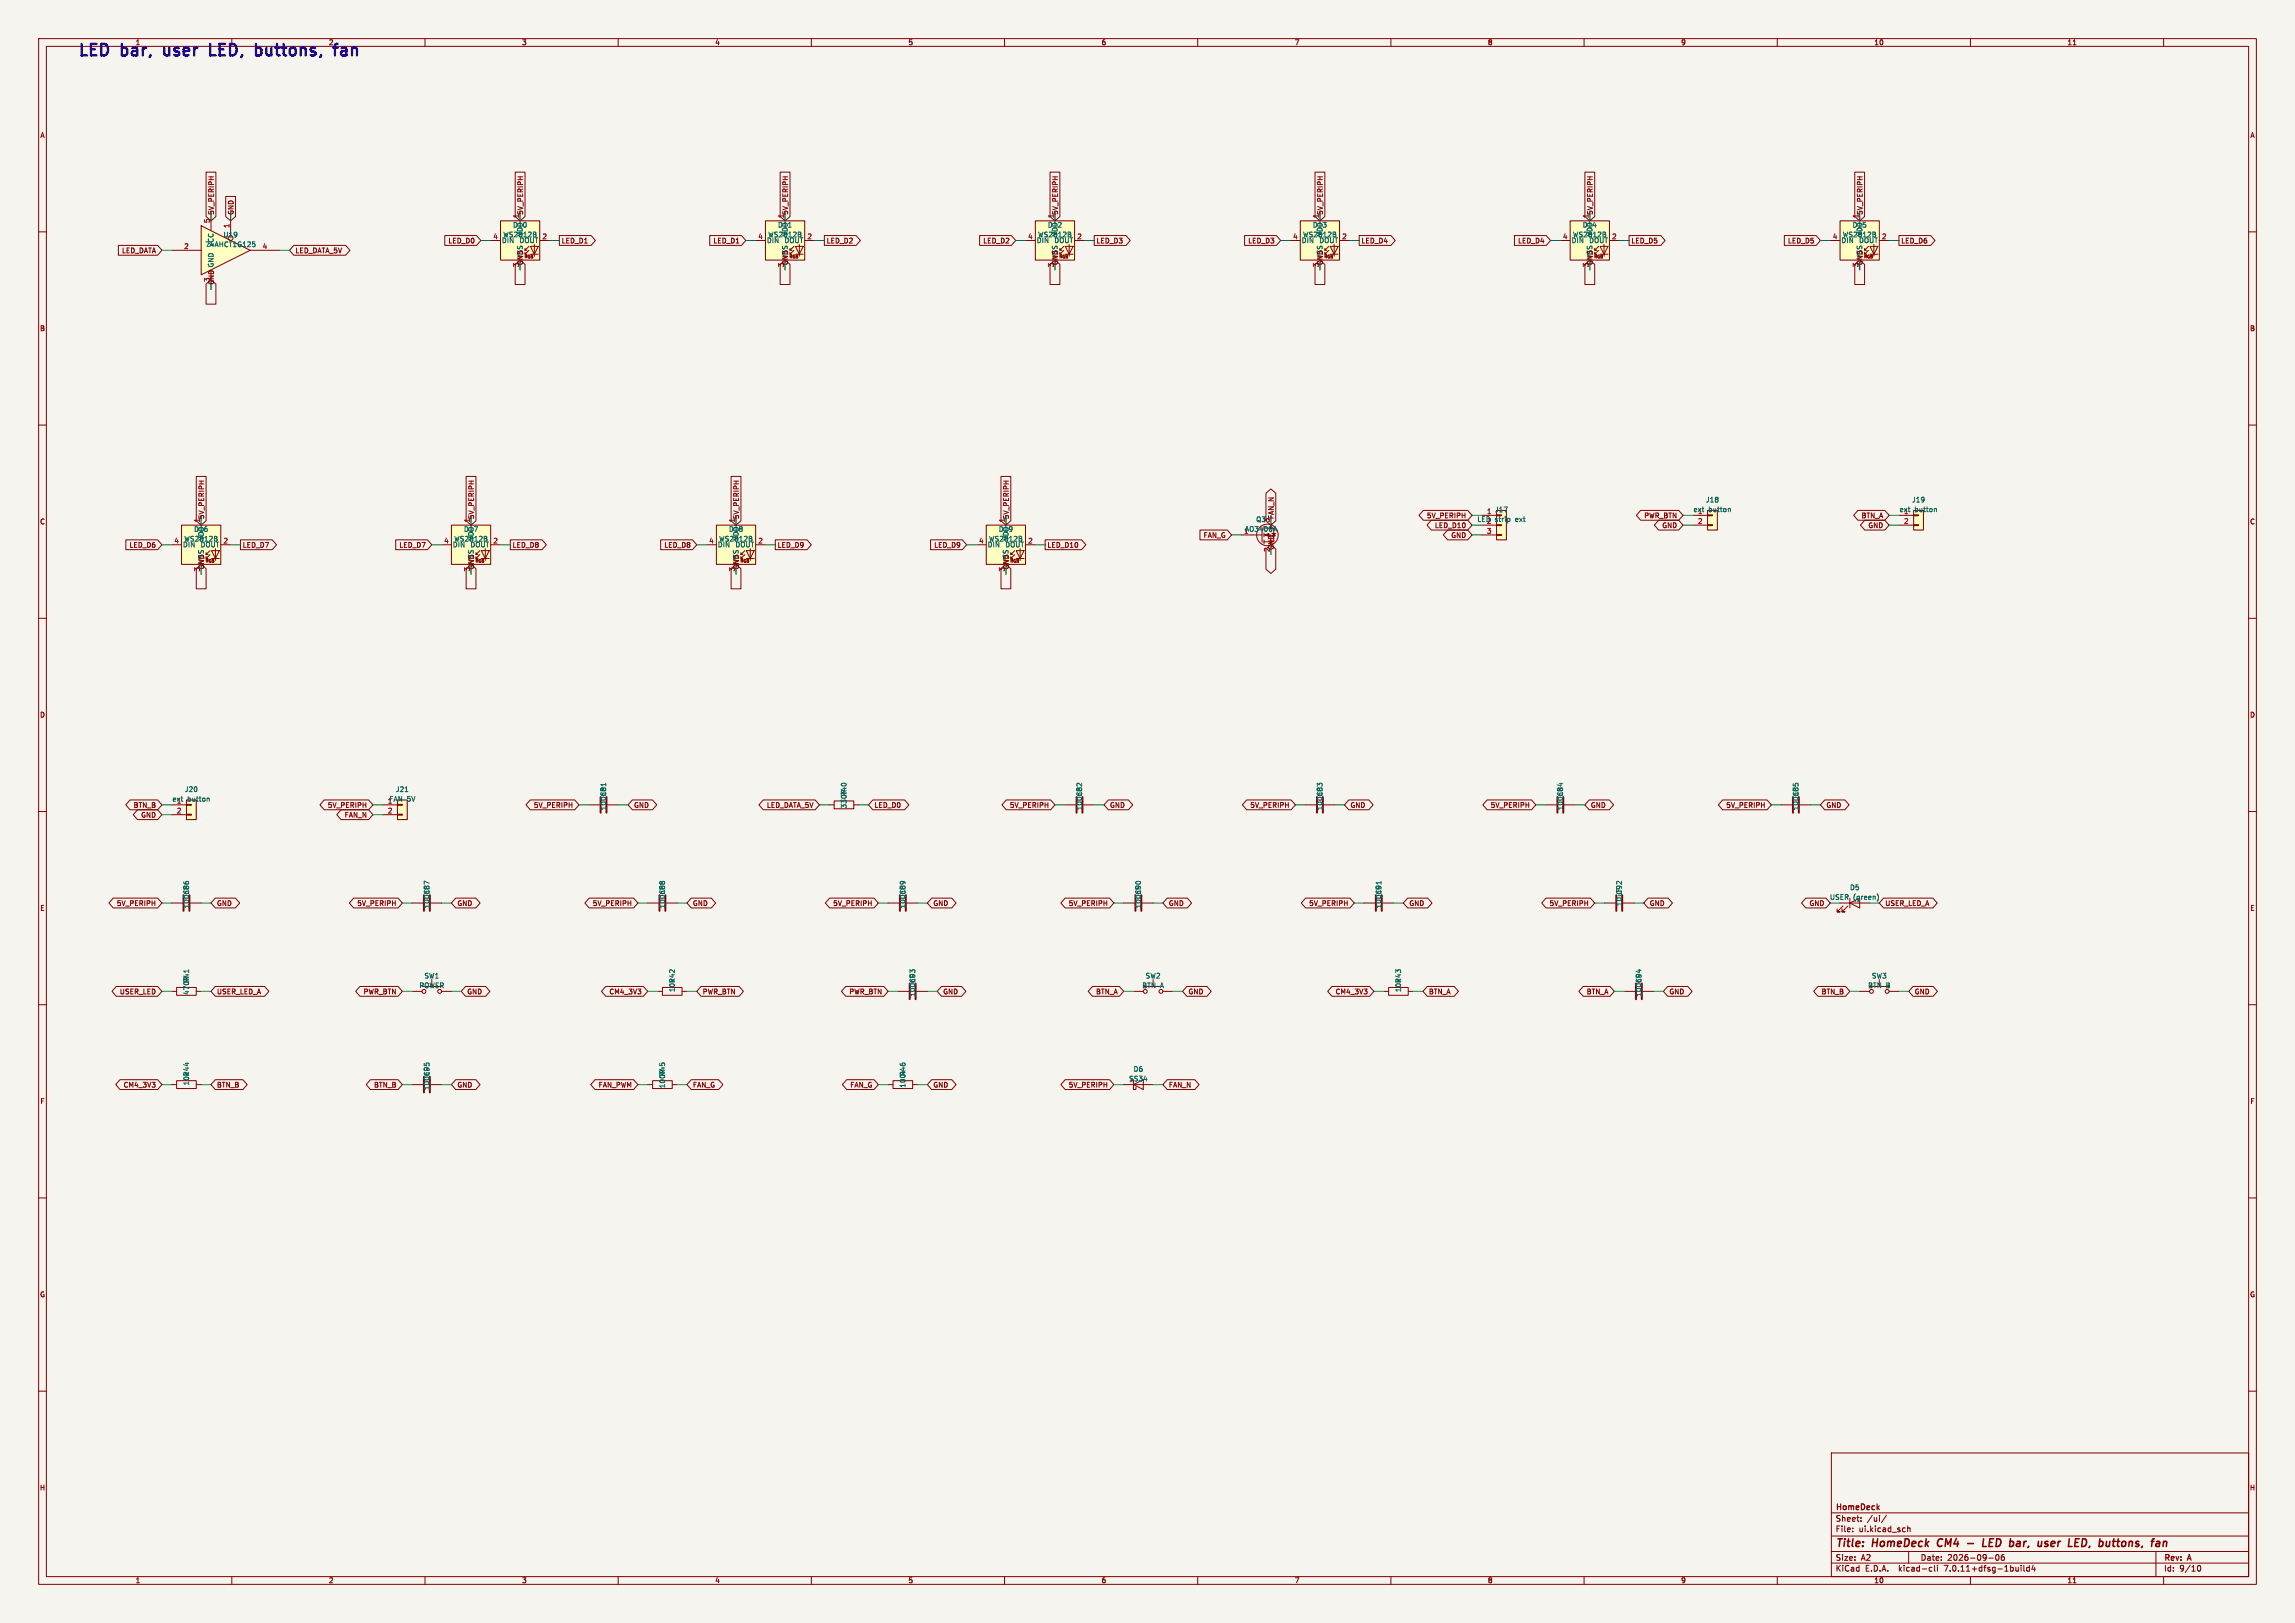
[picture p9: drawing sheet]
<svg xmlns="http://www.w3.org/2000/svg" width="594mm" height="420mm" viewBox="0 0 594 420" stroke-linecap="round" stroke-linejoin="round" font-family="sans-serif">
<defs><g id="words">
<g font-size="4.2" fill="#0000c2">
<text x="20" y="14.7">LED</text>
<text x="31.6" y="14.7">bar,</text>
<text x="43.8" y="14.7">user</text>
<text x="56.9" y="14.7">LED,</text>
<text x="69.9" y="14.7">buttons,</text>
<text x="91.6" y="14.7">fan</text>
</g>
<g font-size="2.8" fill="#840000">
<text x="475" y="400.9">Title:</text>
<text x="484.7" y="400.9">HomeDeck</text>
<text x="502.3" y="400.9">CM4</text>
<text x="515.6" y="400.9">LED</text>
<text x="523.4" y="400.9">bar,</text>
<text x="531.5" y="400.9">user</text>
<text x="540.2" y="400.9">LED,</text>
<text x="548.9" y="400.9">buttons,</text>
</g>
<g font-size="2.1" fill="#840000">
<text x="475" y="394">Sheet:</text>
<text x="475" y="391.2">HomeDeck</text>
<text x="483.2" y="394">/ui/</text>
<text x="475" y="396.7">File:</text>
<text x="481.1" y="396.7">ui.kicad_sch</text>
<text x="475" y="406.9">KiCad</text>
<text x="475" y="404.1">Size:</text>
<text x="481.7" y="404.1">A2</text>
<text x="482.7" y="406.9">E.D.A.</text>
<text x="491.6" y="406.9">kicad-cli</text>
<text x="497" y="404.1">Date:</text>
<text x="503.5" y="406.9">7.0.11+dfsg-1build4</text>
<text x="504" y="404.1">2026-09-06</text>
<text x="560" y="404.3">Rev:</text>
<text x="560" y="406.9">Id:</text>
<text x="564.1" y="406.9">9/10</text>
<text x="566.4" y="404.3">A</text>
</g>
<text font-size="1.8" fill="#0000c2" x="35" y="11.9">1</text>
<g font-size="1.8" fill="#840000">
<text x="85" y="11.9">2</text>
<text x="135" y="11.9">3</text>
<text x="185" y="11.9">4</text>
<text x="235" y="11.9">5</text>
<text x="285" y="11.9">6</text>
<text x="335" y="11.9">7</text>
<text x="385" y="11.9">8</text>
<text x="435" y="11.9">9</text>
<text x="485" y="11.9">10</text>
<text x="535" y="11.9">11</text>
<text x="10.3" y="35.9">A</text>
<text x="582.3" y="35.9">A</text>
<text x="55.6" y="55.7" transform="rotate(-90 55.6 55.7)">5V_PERIPH</text>
<text x="60.6" y="55.7" transform="rotate(-90 60.6 55.7)">GND</text>
<text x="135.6" y="55.7" transform="rotate(-90 135.6 55.7)">5V_PERIPH</text>
<text x="204.2" y="55.7" transform="rotate(-90 204.2 55.7)">5V_PERIPH</text>
<text x="274" y="55.7" transform="rotate(-90 274 55.7)">5V_PERIPH</text>
<text x="342.6" y="55.7" transform="rotate(-90 342.6 55.7)">5V_PERIPH</text>
<text x="412.4" y="55.7" transform="rotate(-90 412.4 55.7)">5V_PERIPH</text>
<text x="482.3" y="55.7" transform="rotate(-90 482.3 55.7)">5V_PERIPH</text>
<text x="31.4" y="65.7">LED_DATA</text>
<text x="76.4" y="65.7">LED_DATA_5V</text>
<text x="115.9" y="63.2">LED_D0</text>
<text x="145.3" y="63.2">LED_D1</text>
<text x="184.5" y="63.2">LED_D1</text>
<text x="213.8" y="63.2">LED_D2</text>
<text x="254.4" y="63.2">LED_D2</text>
<text x="283.7" y="63.2">LED_D3</text>
<text x="322.9" y="63.2">LED_D3</text>
<text x="352.3" y="63.2">LED_D4</text>
<text x="392.8" y="63.2">LED_D4</text>
<text x="422.1" y="63.2">LED_D5</text>
<text x="462.6" y="63.2">LED_D5</text>
<text x="492" y="63.2">LED_D6</text>
<text x="134.4" y="69.3" transform="rotate(-90 134.4 69.3)">3</text>
<text x="135.5" y="67.1" transform="rotate(-90 135.5 67.1)">VSS</text>
<text x="135.6" y="68.7" transform="rotate(-90 135.6 68.7)">GND</text>
<text x="202.9" y="69.3" transform="rotate(-90 202.9 69.3)">3</text>
<text x="204.1" y="67.1" transform="rotate(-90 204.1 67.1)">VSS</text>
<text x="204.2" y="68.7" transform="rotate(-90 204.2 68.7)">GND</text>
<text x="272.8" y="69.3" transform="rotate(-90 272.8 69.3)">3</text>
<text x="273.9" y="67.1" transform="rotate(-90 273.9 67.1)">VSS</text>
<text x="274" y="68.7" transform="rotate(-90 274 68.7)">GND</text>
<text x="341.4" y="69.3" transform="rotate(-90 341.4 69.3)">3</text>
<text x="342.5" y="67.1" transform="rotate(-90 342.5 67.1)">VSS</text>
<text x="342.6" y="68.7" transform="rotate(-90 342.6 68.7)">GND</text>
<text x="411.2" y="69.3" transform="rotate(-90 411.2 69.3)">3</text>
<text x="412.3" y="67.1" transform="rotate(-90 412.3 67.1)">VSS</text>
<text x="412.4" y="68.7" transform="rotate(-90 412.4 68.7)">GND</text>
<text x="481.1" y="69.3" transform="rotate(-90 481.1 69.3)">3</text>
<text x="482.2" y="67.1" transform="rotate(-90 482.2 67.1)">VSS</text>
<text x="482.3" y="68.7" transform="rotate(-90 482.3 68.7)">GND</text>
<text x="54.4" y="73.1" transform="rotate(-90 54.4 73.1)">3</text>
<text x="55.6" y="73.8" transform="rotate(-90 55.6 73.8)">GND GND</text>
<text x="10.3" y="85.9">B</text>
<text x="582.3" y="85.9">B</text>
<text x="10.3" y="135.9">C</text>
<text x="53" y="134.5" transform="rotate(-90 53 134.5)">5V_PERIPH</text>
<text x="122.9" y="134.5" transform="rotate(-90 122.9 134.5)">5V_PERIPH</text>
<text x="191.5" y="134.5" transform="rotate(-90 191.5 134.5)">5V_PERIPH</text>
<text x="261.3" y="134.5" transform="rotate(-90 261.3 134.5)">5V_PERIPH</text>
<text x="329.9" y="134.5" transform="rotate(-90 329.9 134.5)">FAN_N</text>
<text x="369.2" y="134.3">5V_PERIPH</text>
<text x="371.3" y="136.8">LED_D10</text>
<text x="425.4" y="134.3">PWR_BTN</text>
<text x="430.1" y="136.8">GND</text>
<text x="481.7" y="134.3">BTN_A</text>
<text x="483.4" y="136.8">GND</text>
<text x="582.3" y="135.9">C</text>
<text x="33.4" y="141.9">LED_D6</text>
<text x="62.7" y="141.9">LED_D7</text>
<text x="103.2" y="141.9">LED_D7</text>
<text x="132.6" y="141.9">LED_D8</text>
<text x="171.8" y="141.9">LED_D8</text>
<text x="201.1" y="141.9">LED_D9</text>
<text x="241.7" y="141.9">LED_D9</text>
<text x="271" y="141.9">LED_D10</text>
<text x="311.4" y="139.4">FAN_G</text>
<text x="328.7" y="142.9" transform="rotate(-90 328.7 142.9)">2</text>
<text x="329.9" y="142.4" transform="rotate(-90 329.9 142.4)">GND</text>
<text x="375.5" y="139.4">GND</text>
<text x="51.8" y="148" transform="rotate(-90 51.8 148)">3</text>
<text x="52.9" y="145.8" transform="rotate(-90 52.9 145.8)">VSS</text>
<text x="53" y="147.5" transform="rotate(-90 53 147.5)">GND</text>
<text x="121.7" y="148" transform="rotate(-90 121.7 148)">3</text>
<text x="122.8" y="145.8" transform="rotate(-90 122.8 145.8)">VSS</text>
<text x="122.9" y="147.5" transform="rotate(-90 122.9 147.5)">GND</text>
<text x="190.2" y="148" transform="rotate(-90 190.2 148)">3</text>
<text x="191.4" y="145.8" transform="rotate(-90 191.4 145.8)">VSS</text>
<text x="191.5" y="147.5" transform="rotate(-90 191.5 147.5)">GND</text>
<text x="260.1" y="148" transform="rotate(-90 260.1 148)">3</text>
<text x="261.2" y="145.8" transform="rotate(-90 261.2 145.8)">VSS</text>
<text x="261.3" y="147.5" transform="rotate(-90 261.3 147.5)">GND</text>
<text x="10.3" y="185.9">D</text>
<text x="582.3" y="185.9">D</text>
<text x="34.5" y="209.2">BTN_B</text>
<text x="84.7" y="209.2">5V_PERIPH</text>
<text x="138.1" y="209.2">5V_PERIPH</text>
<text x="164" y="209.2">GND</text>
<text x="198.4" y="209.2">LED_DATA_5V</text>
<text x="226.2" y="209.2">LED_D0</text>
<text x="261.3" y="209.2">5V_PERIPH</text>
<text x="287.2" y="209.2">GND</text>
<text x="323.5" y="209.2">5V_PERIPH</text>
<text x="349.4" y="209.2">GND</text>
<text x="385.7" y="209.2">5V_PERIPH</text>
<text x="411.6" y="209.2">GND</text>
<text x="446.7" y="209.2">5V_PERIPH</text>
<text x="472.6" y="209.2">GND</text>
<text x="36.4" y="211.8">GND</text>
<text x="89.1" y="211.8">FAN_N</text>
<text x="10.3" y="235.9">E</text>
<text x="30.1" y="234.6">5V_PERIPH</text>
<text x="56" y="234.6">GND</text>
<text x="92.3" y="234.6">5V_PERIPH</text>
<text x="118.3" y="234.6">GND</text>
<text x="153.3" y="234.6">5V_PERIPH</text>
<text x="179.2" y="234.6">GND</text>
<text x="215.5" y="234.6">5V_PERIPH</text>
<text x="241.5" y="234.6">GND</text>
<text x="276.5" y="234.6">5V_PERIPH</text>
<text x="302.4" y="234.6">GND</text>
<text x="338.7" y="234.6">5V_PERIPH</text>
<text x="364.7" y="234.6">GND</text>
<text x="401" y="234.6">5V_PERIPH</text>
<text x="426.9" y="234.6">GND</text>
<text x="468.2" y="234.6">GND</text>
<text x="487.8" y="234.6">USER_LED_A</text>
<text x="582.3" y="235.9">E</text>
<text x="30.9" y="257.5">USER_LED</text>
<text x="56" y="257.5">USER_LED_A</text>
<text x="94" y="257.5">PWR_BTN</text>
<text x="120.8" y="257.5">GND</text>
<text x="157.6" y="257.5">CM4_3V3</text>
<text x="181.8" y="257.5">PWR_BTN</text>
<text x="219.7" y="257.5">PWR_BTN</text>
<text x="244" y="257.5">GND</text>
<text x="283.6" y="257.5">BTN_A</text>
<text x="307.5" y="257.5">GND</text>
<text x="345.6" y="257.5">CM4_3V3</text>
<text x="369.7" y="257.5">BTN_A</text>
<text x="410.6" y="257.5">BTN_A</text>
<text x="432" y="257.5">GND</text>
<text x="471.4" y="257.5">BTN_B</text>
<text x="495.5" y="257.5">GND</text>
<text x="31.9" y="281.6">CM4_3V3</text>
<text x="56" y="281.6">BTN_B</text>
<text x="96.7" y="281.6">BTN_B</text>
<text x="118.3" y="281.6">GND</text>
<text x="154.8" y="281.6">FAN_PWM</text>
<text x="179.2" y="281.6">FAN_G</text>
<text x="220" y="281.6">FAN_G</text>
<text x="241.5" y="281.6">GND</text>
<text x="276.5" y="281.6">5V_PERIPH</text>
<text x="302.4" y="281.6">FAN_N</text>
<text x="10.3" y="285.9">F</text>
<text x="582.3" y="285.9">F</text>
<text x="10.3" y="335.9">G</text>
<text x="582.3" y="335.9">G</text>
<text x="10.2" y="385.9">H</text>
<text x="582.2" y="385.9">H</text>
<text x="35" y="409.9">1</text>
<text x="85" y="409.9">2</text>
<text x="135" y="409.9">3</text>
<text x="185" y="409.9">4</text>
<text x="235" y="409.9">5</text>
<text x="285" y="409.9">6</text>
<text x="335" y="409.9">7</text>
<text x="385" y="409.9">8</text>
<text x="435" y="409.9">9</text>
<text x="485" y="409.9">10</text>
<text x="535" y="409.9">11</text>
</g>
<g font-size="1.8" fill="#a90000">
<text x="54.4" y="57.9" transform="rotate(-90 54.4 57.9)">5</text>
<text x="59.4" y="59.1" transform="rotate(-90 59.4 59.1)">1</text>
<text x="134.4" y="56.6" transform="rotate(-90 134.4 56.6)">1</text>
<text x="202.9" y="56.6" transform="rotate(-90 202.9 56.6)">1</text>
<text x="272.8" y="56.6" transform="rotate(-90 272.8 56.6)">1</text>
<text x="341.4" y="56.6" transform="rotate(-90 341.4 56.6)">1</text>
<text x="411.2" y="56.6" transform="rotate(-90 411.2 56.6)">1</text>
<text x="481.1" y="56.6" transform="rotate(-90 481.1 56.6)">1</text>
<text x="47.6" y="64.5">2</text>
<text x="67.9" y="64.5">4</text>
<text x="127.6" y="62">4</text>
<text x="140.3" y="62">2</text>
<text x="196.1" y="62">4</text>
<text x="208.8" y="62">2</text>
<text x="266" y="62">4</text>
<text x="278.7" y="62">2</text>
<text x="334.6" y="62">4</text>
<text x="347.3" y="62">2</text>
<text x="404.4" y="62">4</text>
<text x="417.1" y="62">2</text>
<text x="474.3" y="62">4</text>
<text x="487" y="62">2</text>
<text x="51.8" y="135.3" transform="rotate(-90 51.8 135.3)">1</text>
<text x="121.7" y="135.3" transform="rotate(-90 121.7 135.3)">1</text>
<text x="190.2" y="135.3" transform="rotate(-90 190.2 135.3)">1</text>
<text x="260.1" y="135.3" transform="rotate(-90 260.1 135.3)">1</text>
<text x="439.3" y="135.6">2</text>
<text x="492.7" y="135.6">2</text>
<text x="45" y="140.7">4</text>
<text x="57.7" y="140.7">2</text>
<text x="114.9" y="140.7">4</text>
<text x="127.6" y="140.7">2</text>
<text x="183.4" y="140.7">4</text>
<text x="196.1" y="140.7">2</text>
<text x="253.3" y="140.7">4</text>
<text x="266" y="140.7">2</text>
<text x="384.7" y="138.2">3</text>
<text x="45.6" y="210.6">2</text>
<text x="100.3" y="210.6">2</text>
</g>
<g font-size="1.8" fill="#006464">
<text x="132.7" y="59.1">D10</text>
<text x="201.3" y="59.1">D11</text>
<text x="271.1" y="59.1">D12</text>
<text x="339.7" y="59.1">D13</text>
<text x="409.5" y="59.1">D14</text>
<text x="479.4" y="59.1">D15</text>
<text x="53" y="64.1">74AHCT1G125</text>
<text x="55.5" y="64" transform="rotate(-90 55.5 64)">VCC</text>
<text x="57.7" y="61.6">U19</text>
<text x="129.8" y="63.1">DIN</text>
<text x="130.1" y="61.6">WS2812B</text>
<text x="134.3" y="63.1">DOUT</text>
<text x="135.5" y="61.2" transform="rotate(-90 135.5 61.2)">VDD</text>
<text x="198.4" y="63.1">DIN</text>
<text x="198.7" y="61.6">WS2812B</text>
<text x="202.9" y="63.1">DOUT</text>
<text x="204.1" y="61.2" transform="rotate(-90 204.1 61.2)">VDD</text>
<text x="268.2" y="63.1">DIN</text>
<text x="268.6" y="61.6">WS2812B</text>
<text x="272.8" y="63.1">DOUT</text>
<text x="273.9" y="61.2" transform="rotate(-90 273.9 61.2)">VDD</text>
<text x="336.8" y="63.1">DIN</text>
<text x="337.1" y="61.6">WS2812B</text>
<text x="341.4" y="63.1">DOUT</text>
<text x="342.5" y="61.2" transform="rotate(-90 342.5 61.2)">VDD</text>
<text x="406.7" y="63.1">DIN</text>
<text x="407" y="61.6">WS2812B</text>
<text x="411.2" y="63.1">DOUT</text>
<text x="412.3" y="61.2" transform="rotate(-90 412.3 61.2)">VDD</text>
<text x="476.5" y="63.1">DIN</text>
<text x="476.8" y="61.6">WS2812B</text>
<text x="481.1" y="63.1">DOUT</text>
<text x="482.2" y="61.2" transform="rotate(-90 482.2 61.2)">VDD</text>
<text x="441.4" y="130.2">J18</text>
<text x="494.8" y="130.2">J19</text>
<text x="50.1" y="137.8">D16</text>
<text x="120" y="137.8">D17</text>
<text x="188.6" y="137.8">D18</text>
<text x="258.4" y="137.8">D19</text>
<text x="325" y="135.3">Q3</text>
<text x="328.7" y="135.3" transform="rotate(-90 328.7 135.3)">3</text>
<text x="382.3" y="135.3">LED</text>
<text x="384.7" y="133.1">1 J17</text>
<text x="384.7" y="135.6">2 strip</text>
<text x="392.3" y="135.3">ext</text>
<text x="438.2" y="132.7">ext</text>
<text x="439.3" y="133.1">1</text>
<text x="442.2" y="132.7">button</text>
<text x="491.5" y="132.7">ext</text>
<text x="492.7" y="133.1">1</text>
<text x="495.6" y="132.7">button</text>
<text x="47.2" y="141.8">DIN</text>
<text x="47.6" y="140.3">WS2812B</text>
<text x="51.8" y="141.8">DOUT</text>
<text x="52.9" y="140" transform="rotate(-90 52.9 140)">VDD</text>
<text x="117.1" y="141.8">DIN</text>
<text x="117.4" y="140.3">WS2812B</text>
<text x="121.6" y="141.8">DOUT</text>
<text x="122.8" y="140" transform="rotate(-90 122.8 140)">VDD</text>
<text x="185.7" y="141.8">DIN</text>
<text x="186" y="140.3">WS2812B</text>
<text x="190.2" y="141.8">DOUT</text>
<text x="191.4" y="140" transform="rotate(-90 191.4 140)">VDD</text>
<text x="255.5" y="141.8">DIN</text>
<text x="255.9" y="140.3">WS2812B</text>
<text x="260.1" y="141.8">DOUT</text>
<text x="261.2" y="140" transform="rotate(-90 261.2 140)">VDD</text>
<text x="321.9" y="138.2">1AO3400A</text>
<text x="44.5" y="207.6">ext</text>
<text x="45.6" y="208">1</text>
<text x="47.7" y="205.1">J20</text>
<text x="48.5" y="207.6">button</text>
<text x="100.3" y="208">1FAN 5V</text>
<text x="102.3" y="205.1">J21</text>
<text x="157.1" y="209.8" transform="rotate(-90 157.1 209.8)">100nF</text>
<text x="157.1" y="206.2" transform="rotate(-90 157.1 206.2)">C81</text>
<text x="219.3" y="209.3" transform="rotate(-90 219.3 209.3)">330R</text>
<text x="219.3" y="206.2" transform="rotate(-90 219.3 206.2)">R40</text>
<text x="280.3" y="209.8" transform="rotate(-90 280.3 209.8)">100nF</text>
<text x="280.3" y="206.2" transform="rotate(-90 280.3 206.2)">C82</text>
<text x="342.5" y="209.8" transform="rotate(-90 342.5 209.8)">100nF</text>
<text x="342.5" y="206.2" transform="rotate(-90 342.5 206.2)">C83</text>
<text x="404.7" y="209.8" transform="rotate(-90 404.7 209.8)">100nF</text>
<text x="404.7" y="206.2" transform="rotate(-90 404.7 206.2)">C84</text>
<text x="465.7" y="209.8" transform="rotate(-90 465.7 209.8)">100nF</text>
<text x="465.7" y="206.2" transform="rotate(-90 465.7 206.2)">C85</text>
<text x="49.1" y="231.6" transform="rotate(-90 49.1 231.6)">C86</text>
<text x="111.4" y="231.6" transform="rotate(-90 111.4 231.6)">C87</text>
<text x="172.3" y="231.6" transform="rotate(-90 172.3 231.6)">C88</text>
<text x="234.5" y="231.6" transform="rotate(-90 234.5 231.6)">C89</text>
<text x="295.5" y="231.6" transform="rotate(-90 295.5 231.6)">C90</text>
<text x="357.7" y="231.6" transform="rotate(-90 357.7 231.6)">C91</text>
<text x="420" y="231.6" transform="rotate(-90 420 231.6)">C92</text>
<text x="478.7" y="230.5">D5</text>
<text x="479.6" y="233">(green)</text>
<text x="49.1" y="235.2" transform="rotate(-90 49.1 235.2)">100nF</text>
<text x="111.4" y="235.2" transform="rotate(-90 111.4 235.2)">100nF</text>
<text x="172.3" y="235.2" transform="rotate(-90 172.3 235.2)">100nF</text>
<text x="234.5" y="235.2" transform="rotate(-90 234.5 235.2)">100nF</text>
<text x="295.5" y="235.2" transform="rotate(-90 295.5 235.2)">100nF</text>
<text x="357.7" y="235.2" transform="rotate(-90 357.7 235.2)">100nF</text>
<text x="420" y="234.6" transform="rotate(-90 420 234.6)">10uF</text>
<text x="49.1" y="257.6" transform="rotate(-90 49.1 257.6)">470R</text>
<text x="49.1" y="254.5" transform="rotate(-90 49.1 254.5)">R41</text>
<text x="108.4" y="255.9">POWER</text>
<text x="109.7" y="253.4">SW1</text>
<text x="174.9" y="256.9" transform="rotate(-90 174.9 256.9)">10kR42</text>
<text x="237.1" y="254.5" transform="rotate(-90 237.1 254.5)">C93</text>
<text x="295.5" y="255.9">BTN A</text>
<text x="296.4" y="253.4">SW2</text>
<text x="362.8" y="256.9" transform="rotate(-90 362.8 256.9)">10kR43</text>
<text x="425" y="254.5" transform="rotate(-90 425 254.5)">C94</text>
<text x="483.4" y="255.9">BTN B</text>
<text x="484.4" y="253.4">SW3</text>
<text x="237.1" y="258.1" transform="rotate(-90 237.1 258.1)">100nF</text>
<text x="425" y="258.1" transform="rotate(-90 425 258.1)">100nF</text>
<text x="49.1" y="281" transform="rotate(-90 49.1 281)">10kR44</text>
<text x="111.4" y="278.6" transform="rotate(-90 111.4 278.6)">C95</text>
<text x="172.3" y="281.7" transform="rotate(-90 172.3 281.7)">100R</text>
<text x="172.3" y="278.6" transform="rotate(-90 172.3 278.6)">R45</text>
<text x="234.5" y="281.6" transform="rotate(-90 234.5 281.6)">100k</text>
<text x="234.5" y="278.6" transform="rotate(-90 234.5 278.6)">R46</text>
<text x="292.1" y="280">SS34</text>
<text x="293.3" y="277.5">D6</text>
<text x="111.4" y="282.2" transform="rotate(-90 111.4 282.2)">100nF</text>
</g>
<text font-size="1.8" fill="#009600" x="473.5" y="233">USER</text>
<g font-size="1.1" fill="#840000">
<text x="135.7" y="66.9">RGB</text>
<text x="204.3" y="66.9">RGB</text>
<text x="274.1" y="66.9">RGB</text>
<text x="342.7" y="66.9">RGB</text>
<text x="412.6" y="66.9">RGB</text>
<text x="482.4" y="66.9">RGB</text>
<text x="53.1" y="145.7">RGB</text>
<text x="123" y="145.7">RGB</text>
<text x="191.6" y="145.7">RGB</text>
<text x="261.4" y="145.7">RGB</text>
</g>
</g></defs>
<path d="M0 0h594v420h-594z" fill="#f5f4ef" stroke="#f5f4ef" stroke-width=".26"/>
<g fill="none" stroke="#840000" stroke-width=".26">
<path d="M10 10h574v400h-574zM12 12h570v396h-570zM60 10v2M110 10v2M160 10v2M210 10v2M260 10v2M310 10v2M360 10v2M410 10v2M460 10v2M510 10v2"/>
<path d="M536.6 11.6h.7M560 10v2M10 60h2M198.1 57.2h10.2v10.1h-10.2zM203.2 54.6v2.6M268 57.2h10.1v10.1h-10.1zM273 54.6v2.6M336.5 57.2h10.2v10.1h-10.2zM341.6 54.6v2.6M406.4 57.2h10.2v10.1h-10.2zM411.5 54.6v2.6M476.2 57.2h10.2v10.1h-10.2z"/>
<path d="M481.3 54.6v2.6M582 60h2M195.6 62.2h2.5M203.2 67.3v2.6M204.5 65.8h.5M204.5 64.8h.5M205.5 64.8l-1 1v-.5M205.5 63.8l-1 1v-.5M205.9 63.8h2l-1 2zM205.9 65.8h2M206.9 63.2v3.1M208.3 62.2h2.5"/>
<path d="M265.4 62.2h2.6M273 67.3v2.6M274.3 65.8h.5M274.3 64.8h.5M275.3 64.8l-1 1v-.5M275.3 63.8l-1 1v-.5M275.7 63.8h2l-1 2zM275.7 65.8h2M276.7 63.2v3.1M278.1 62.2h2.6M334 62.2h2.5M341.6 67.3v2.6"/>
<path d="M342.9 65.8h.5M342.9 64.8h.5M343.9 64.8l-1 1v-.5M343.9 63.8l-1 1v-.5M344.3 63.8h2l-1 2zM344.3 65.8h2M345.3 63.2v3.1M346.7 62.2h2.5M403.9 62.2h2.5M411.5 67.3v2.6M412.7 65.8h.6M412.7 64.8h.6"/>
<path d="M413.8 64.8l-1.1 1v-.5M413.8 63.8l-1.1 1v-.5M414.1 63.8h2.1l-1 2zM414.1 65.8h2.1M415.2 63.2v3.1M416.6 62.2h2.5M473.7 62.2h2.5M481.3 67.3v2.6M482.6 65.8h.5M482.6 64.8h.5M483.6 64.8l-1 1v-.5M483.6 63.8l-1 1v-.5"/>
<path d="M484 63.8h2l-1 2zM484 65.8h2M485 63.2v3.1M486.4 62.2h2.5M10 110h2M582 110h2M47 135.9h10.1v10.2h-10.1zM52.1 133.4v2.5M116.8 135.9h10.2v10.2h-10.2zM121.9 133.4v2.5M185.4 135.9h10.2v10.2h-10.2zM190.5 133.4v2.5"/>
<path d="M255.3 135.9h10.1v10.2h-10.1zM260.3 133.4v2.5M321.3 138.4h2.5M326.6 136.5v3.8M327.2 138.4h1.7v5.1M327.2 136.7h2.5v3.5h-2.5M327.2 137.9v1M327.2 139.7v1M328.9 133.4v2.5M383.5 138.4h3.8M383.5 133.4h3.8M383.5 135.9h3.8"/>
<path d="M387.3 138.3h1.3v.3h-1.3zM387.3 132.1h2.6v7.6h-2.6zM438.1 133.4h3.9M438.1 135.9h3.9M442 135.8h1.2v.2h-1.2zM442 133.2h1.2v.3h-1.2zM442 132.1h2.5v5.1h-2.5zM491.5 133.4h3.8M491.5 135.9h3.8M495.3 135.8h1.3v.2h-1.3zM495.3 133.2h1.3v.3h-1.3zM495.3 132.1h2.5v5.1h-2.5z"/>
<path d="M10 160h2M44.4 141h2.6M52.1 146.1v2.5M53.3 144.5h.5M53.3 143.5h.5M54.4 143.5l-1.1 1v-.5M54.4 142.5l-1.1 1v-.5M54.7 142.5h2.1l-1 2zM54.7 144.5h2.1M55.8 142v3M57.1 141h2.6M114.3 141h2.5"/>
<path d="M121.9 146.1v2.5M123.2 144.5h.5M123.2 143.5h.5M124.2 143.5l-1 1v-.5M124.2 142.5l-1 1v-.5M124.6 142.5h2l-1 2zM124.6 144.5h2M125.6 142v3M127 141h2.5M182.9 141h2.5M190.5 146.1v2.5M191.8 144.5h.5"/>
<path d="M191.8 143.5h.5M192.8 143.5l-1 1v-.5M192.8 142.5l-1 1v-.5M193.2 142.5h2l-1 2zM193.2 144.5h2M194.2 142v3M195.6 141h2.5M252.7 141h2.6M260.3 146.1v2.5M261.6 144.5h.5M261.6 143.5h.5M262.6 143.5l-1 1v-.5"/>
<path d="M262.6 142.5l-1 1v-.5M263 142.5h2l-1 2zM263 144.5h2M264 142v3M265.4 141h2.6M582 160h2M10 210h2M99.1 208.3h3.8M99.1 210.8h3.8M102.9 210.7h1.2v.2h-1.2zM102.9 207h2.5v5.1h-2.5zM152.4 208.3h2.8"/>
<path d="M157.2 208.3h2.8M214.6 208.3h1.3M215.9 207.3h5.1v2h-5.1zM221 208.3h1.2M275.6 208.3h2.8M280.4 208.3h2.8M337.8 208.3h2.8M342.6 208.3h2.8M400 208.3h2.8M404.9 208.3h2.8M461 208.3h2.8M465.8 208.3h2.8"/>
<path d="M582 210h2M44.4 233.7h2.8M49.3 233.7h2.8M106.7 233.7h2.8M111.5 233.7h2.8M167.6 233.7h2.8M172.5 233.7h2.8M229.9 233.7h2.8M234.7 233.7h2.8M290.8 233.7h2.8M295.7 233.7h2.7M353.1 233.7h2.8"/>
<path d="M357.9 233.7h2.8M415.3 233.7h2.8M420.1 233.7h2.8M10 260h2M44.4 256.5h1.3M45.7 255.5h5.1v2.1h-5.1zM50.8 256.5h1.3M106.7 256.5h2.5M109.2 255.3h5.1M111.8 253.5v1.8M114.3 256.5h2.5M170.2 256.5h1.2"/>
<path d="M171.4 255.5h5.1v2.1h-5.1zM176.5 256.5h1.3M232.4 256.5h2.8M237.2 256.5h2.8M293.4 256.5h2.5M295.9 255.3h5.1M298.4 253.5v1.8M301 256.5h2.5M358.1 256.5h1.3M359.4 255.5h5.1v2.1h-5.1zM364.5 256.5h1.3M420.4 256.5h2.8"/>
<path d="M425.2 256.5h2.8M481.3 256.5h2.6M483.9 255.3h5M486.4 253.5v1.8M488.9 256.5h2.6M582 260h2M45.7 279.7h5.1v2h-5.1zM168.9 279.7h5.1v2h-5.1zM231.1 279.7h5.1v2h-5.1zM44.4 280.7h1.3M50.8 280.7h1.3M106.7 280.7h2.8"/>
<path d="M111.5 280.7h2.8M167.6 280.7h1.3M174 280.7h1.3M229.9 280.7h1.2M236.2 280.7h1.3M290.8 280.7h2.6M292.7 280v-.6h.7v2.5h.6v-.6M293.4 280.7l2.5-1.3v2.5zM295.9 280.7h2.5M10 310h2M582 310h2M10 360h2"/>
<path d="M474 376h108v32h-108zM582 360h2M474 397.5h108M474 391.5h108M479.5 396.2v.2M479.5 395.4v.2M481.7 393.5v.2M481.7 392.7v.2M488.2 392.1l-1.2 1.9M493.7 394.9v1.5M493.7 395.5l.6-.1 .1 1M60 408v2"/>
<path d="M110 408v2M160 408v2M210 408v2M260 408v2M310 408v2M360 408v2M410 408v2M460 408v2M474 404.5h108M474 401.5h108M494 401.5v3M499.6 405.6h.4"/>
<path d="M500 406.5l-.4 .1M500.7 405.1v1.3l.2 .2M501.5 405.1v.1M501.5 405.6v1M510 408v2M514.7 403.2h1.2M516.7 402.3h.2a.8 .8 0 0 1 .5 .7 .8 .8 0 0 1-.5 .8 1 1 0 0 1-.2-1.5zM518.7 402.3h-.5l-.2 .3v.9l.2 .3 .5-.2v-.7l-.5-.1-.2 .3M523.1 405.1v.1M523.1 405.6v1M523.8 405.1v1.3l.2 .2M525.2 405.6h-.4l-.3 .3 .2 .6h.5"/>
<path d="M525.2 405.1v1.5M526.2 405l-.3 1.1h.9M526.6 405.6v1M536.6 409.6h.7M558 401.5v6.5M560 408v2M568.7 405.6l.4-.5a.8 .8 0 0 1 .5 .7 .8 .8 0 0 1-.5 .8l-.4-.6"/>
<circle cx="328" cy="138.4" r="2.79"/>
<circle cx="109.7" cy="256.5" r=".51"/>
<circle cx="113.8" cy="256.5" r=".51"/>
<circle cx="296.4" cy="256.5" r=".51"/>
<circle cx="300.5" cy="256.5" r=".51"/>
<circle cx="484.4" cy="256.5" r=".51"/>
<circle cx="488.4" cy="256.5" r=".51"/>
</g>
<g fill="none" stroke="#840000" stroke-width=".4">
<path d="M501.8 398.5l-.3 .8 .2 .8M509.3 399.4h1.5M513.4 398.2l-.2 2h.9M515 398.2l-.2 2h.9M522.2 399.4h.5M522.3 398.9h.4M529.4 399.4l.4 .1 .3 .3-.2 .3-.5 .1M530.1 399a.51 .51 0 0 0-.8 .1M530.9 399.1v1M535.6 398.2l-.2 2M538.2 398.2h-1l-.2 2M539.5 398.2h-.5l-.2 2 .8-.1"/>
<path d="M546.8 398.9h.7M547.9 398.9h.8M548.3 398.2l-.2 1.9M560.7 399v1.2M522.1 400.2h.5"/>
</g>
<g fill="none" stroke="#840000" stroke-width=".51">
<path d="M155.4 206.2v4.1M157 206.2v4.1M278.6 206.2v4.1M280.2 206.2v4.1M340.9 206.2v4.1M342.4 206.2v4.1M403.1 206.2v4.1M404.6 206.2v4.1M464.1 206.2v4.1M465.6 206.2v4.1M47.5 231.6v4.1M49 231.6v4.1"/>
<path d="M109.7 231.6v4.1M111.3 231.6v4.1M170.7 231.6v4.1M172.2 231.6v4.1M232.9 231.6v4.1M234.4 231.6v4.1M293.9 231.6v4.1M295.4 231.6v4.1M356.1 231.6v4.1M357.6 231.6v4.1M418.3 231.6v4.1M419.9 231.6v4.1"/>
<path d="M235.5 254.5v4.1M237 254.5v4.1M423.4 254.5v4.1M424.9 254.5v4.1M109.7 278.6v4.1M111.3 278.6v4.1"/>
</g>
<g fill="none" stroke="#006464" stroke-width=".26">
<path d="M204.1 58.8h.7M207.2 60.7l.1 .5M207.2 60.2v.3M277.1 60.7v.5M277.1 60.2v.3M345.7 60.7v.5M345.7 60.2v.3M415.5 60.7l.1 .5M415.5 60.2v.3M485.4 60.7v.5M485.4 60.2v.3M56.1 139.4l.1 .5"/>
<path d="M56.1 138.9v.4M125.9 139.4l.1 .5M125.9 138.9v.4M194.5 139.4l.1 .5M194.5 138.9v.4M264.4 139.4v.5M264.4 138.9v.4M330 136.2l.4 1.3M390.8 134.2v.6M447.5 131.6l.4 .2v.6M500.8 131.6l.4 .2v.6M104.9 204.9h.7"/>
<path d="M156.8 202.7v.7M357.4 228.1v.7M48.8 250.9v.8"/>
</g>
<g fill="#ffffc2" stroke="#ffffc2" stroke-width=".26">
<path d="M116.8 135.9h10.2v10.2h-10.2z"/>
<path d="M185.4 135.9h10.2v10.2h-10.2z"/>
<path d="M102.9 207h2.5v5.1h-2.5z"/>
<path d="M336.5 57.2h10.2v10.1h-10.2z"/>
<path d="M495.3 132.1h2.5v5.1h-2.5z"/>
<path d="M442 132.1h2.5v5.1h-2.5z"/>
<path d="M476.2 57.2h10.2v10.1h-10.2z"/>
<path d="M387.3 132.1h2.6v7.6h-2.6z"/>
<path d="M406.4 57.2h10.2v10.1h-10.2z"/>
<path d="M268 57.2h10.1v10.1h-10.1z"/>
<path d="M255.3 135.9h10.1v10.2h-10.1z"/>
<path d="M198.1 57.2h10.2v10.1h-10.2z"/>
<path d="M47 135.9h10.1v10.2h-10.1z"/>
</g>
<path d="M327.4 138.4l1-.4v.8z" fill="#840000" stroke="#840000" stroke-width=".26"/>
<path d="M52.1 58.4l12.7 6.4-12.7 6.3z" fill="#ffffc2"/>
<g fill="none" stroke="#840000" stroke-width=".26">
<path d="M52.1 58.4l12.7 6.4-12.7 6.3zM53.3 44.5h2.6v11.5l-1.3 1.2-1.3-1.2zM54.6 54.6v5.1M58.4 50.8h2.6v5.2l-1.3 1.2-1.3-1.2zM59.7 54.6v6.4M129.5 57.2h10.2v10.1h-10.2zM133.3 44.5h2.6v11.5l-1.3 1.2-1.3-1.2zM134.6 54.6v2.6M201.9 44.5h2.6v11.5l-1.3 1.2-1.3-1.2zM271.8 44.5h2.5v11.5l-1.3 1.2-1.2-1.2zM340.4 44.5h2.5v11.5l-1.3 1.2-1.2-1.2zM410.2 44.5h2.5v11.5l-1.2 1.2-1.3-1.2z"/>
<path d="M480.1 44.5h2.5v11.5l-1.3 1.2-1.2-1.2zM30.6 63.5h10.2l1.1 1.3-1.1 1.2h-10.2zM44.4 64.8h7.7M53.3 73.5l1.3-1.1 1.3 1.1v5.2h-2.6zM54.6 69.9v5M64.8 64.8h7.6M76 63.5h13.5l1.1 1.3-1.1 1.2h-13.5l-1.1-1.2zM115.1 61h8.2l1.2 1.2-1.2 1.3h-8.2zM127 62.2h2.5M133.3 68.4l1.3-1.1 1.3 1.1v5.2h-2.6zM134.6 67.3v2.6M135.9 64.8h.5"/>
<path d="M135.9 65.8h.5M136.9 64.8l-1 1v-.5M136.9 63.8l-1 1v-.5M137.3 63.8h2l-1 2zM137.3 65.8h2M138.3 63.2v3.1M139.7 62.2h2.5M144.8 61h8.2l1.1 1.2-1.1 1.3h-8.2zM183.7 61h8.2l1.1 1.2-1.1 1.3h-8.2zM201.9 68.4l1.3-1.1 1.3 1.1v5.2h-2.6zM213.4 61h8.2l1.1 1.2-1.1 1.3h-8.2zM253.6 61h8.2l1.1 1.2-1.1 1.3h-8.2z"/>
<path d="M271.8 68.4l1.2-1.1 1.3 1.1v5.2h-2.5zM283.2 61h8.2l1.1 1.2-1.1 1.3h-8.2zM322.1 61h8.3l1.1 1.2-1.1 1.3h-8.3zM340.4 68.4l1.2-1.1 1.3 1.1v5.2h-2.5zM351.8 61h8.2l1.1 1.2-1.1 1.3h-8.2zM392 61h8.2l1.1 1.2-1.1 1.3h-8.2zM410.2 68.4l1.3-1.1 1.2 1.1v5.2h-2.5zM421.6 61h8.3l1.1 1.2-1.1 1.3h-8.3zM461.8 61h8.3l1.1 1.2-1.1 1.3h-8.3zM480.1 68.4l1.2-1.1 1.3 1.1v5.2h-2.5zM491.5 61h8.2l1.1 1.2-1.1 1.3h-8.2zM32.6 139.7h8.2l1.1 1.3-1.1 1.2h-8.2z"/>
<path d="M50.8 123.3h2.5v11.5l-1.2 1.1-1.3-1.1zM62.2 139.7h8.3l1.1 1.3-1.1 1.2h-8.3zM102.4 139.7h8.2l1.2 1.3-1.2 1.2h-8.2zM120.6 123.3h2.6v11.5l-1.3 1.1-1.3-1.1zM132.1 139.7h8.2l1.1 1.3-1.1 1.2h-8.2zM171 139.7h8.2l1.1 1.3-1.1 1.2h-8.2zM189.2 123.3h2.6v11.5l-1.3 1.1-1.3-1.1zM200.7 139.7h8.2l1.1 1.3-1.1 1.2h-8.2zM240.9 139.7h8.2l1.1 1.3-1.1 1.2h-8.2zM259.1 123.3h2.5v11.5l-1.3 1.1-1.2-1.1zM270.5 139.7h9.4l1.2 1.3-1.2 1.2h-9.4zM310.6 137.2h7.1l1.1 1.2-1.1 1.3h-7.1z"/>
<path d="M327.7 127.6l1.2-1.1 1.3 1.1v7.2l-1.3 1.1-1.2-1.1zM368.4 132.1h11.5l1.1 1.3-1.1 1.2h-11.5l-1.1-1.2zM370.5 134.6h9.4l1.1 1.3-1.1 1.3h-9.4l-1.2-1.3zM374.7 137.2h5.2l1.1 1.2-1.1 1.3h-5.2l-1.1-1.3zM424.6 132.1h9.9l1.1 1.3-1.1 1.2h-9.9l-1.1-1.2zM429.3 134.6h5.2l1.1 1.3-1.1 1.3h-5.2l-1.1-1.3zM480.9 132.1h6.9l1.1 1.3-1.1 1.2h-6.9l-1.1-1.2zM482.6 134.6h5.2l1.1 1.3-1.1 1.3h-5.2l-1.1-1.3zM50.8 147.2l1.3-1.1 1.2 1.1v5.2h-2.5zM120.6 147.2l1.3-1.1 1.3 1.1v5.2h-2.6zM189.2 147.2l1.3-1.1 1.3 1.1v5.2h-2.6zM259.1 147.2l1.2-1.1 1.3 1.1v5.2h-2.5z"/>
<path d="M327.7 142.1l1.2-1.1 1.3 1.1v5.2l-1.3 1.1-1.2-1.1zM33.7 207h7.1l1.1 1.3-1.1 1.3h-7.1l-1.2-1.3zM35.6 209.5h5.2l1.1 1.3-1.1 1.3h-5.2l-1.1-1.3zM44.4 208.3h3.9M44.4 210.8h3.9M48.3 210.7h1.2v.2h-1.2zM48.3 208.2h1.2v.2h-1.2zM48.3 207h2.5v5.1h-2.5zM83.9 207h11.5l1.1 1.3-1.1 1.3h-11.5l-1.1-1.3zM88.3 209.5h7.1l1.1 1.3-1.1 1.3h-7.1l-1.1-1.3zM137.3 207h11.4l1.2 1.3-1.2 1.3h-11.4l-1.2-1.3zM163.7 207h5.2l1.1 1.3-1.1 1.3h-5.2l-1.1-1.3z"/>
<path d="M197.5 207h13.5l1.1 1.3-1.1 1.3h-13.5l-1.1-1.3zM225.9 207h8.2l1.1 1.3-1.1 1.3h-8.2l-1.1-1.3zM260.4 207h11.5l1.1 1.3-1.1 1.3h-11.5l-1.1-1.3zM286.9 207h5.2l1.1 1.3-1.1 1.3h-5.2l-1.2-1.3zM322.7 207h11.5l1.1 1.3-1.1 1.3h-11.5l-1.1-1.3zM349.1 207h5.2l1.1 1.3-1.1 1.3h-5.2l-1.1-1.3zM384.9 207h11.5l1.1 1.3-1.1 1.3h-11.5l-1.1-1.3zM411.3 207h5.2l1.1 1.3-1.1 1.3h-5.2l-1.1-1.3zM445.9 207h11.5l1.1 1.3-1.1 1.3h-11.5l-1.1-1.3zM472.3 207h5.2l1.1 1.3-1.1 1.3h-5.2l-1.1-1.3zM29.3 232.4h11.5l1.1 1.3-1.1 1.3h-11.5l-1.1-1.3zM55.7 232.4h5.2l1.1 1.3-1.1 1.3h-5.2l-1.1-1.3z"/>
<path d="M91.5 232.4h11.5l1.1 1.3-1.1 1.3h-11.5l-1.1-1.3zM118 232.4h5.2l1.1 1.3-1.1 1.3h-5.2l-1.2-1.3zM152.5 232.4h11.5l1.1 1.3-1.1 1.3h-11.5l-1.1-1.3zM178.9 232.4h5.2l1.1 1.3-1.1 1.3h-5.2l-1.1-1.3zM214.7 232.4h11.5l1.1 1.3-1.1 1.3h-11.5l-1.1-1.3zM241.1 232.4h5.2l1.2 1.3-1.2 1.3h-5.2l-1.1-1.3zM275.7 232.4h11.5l1.1 1.3-1.1 1.3h-11.5l-1.1-1.3zM302.1 232.4h5.2l1.1 1.3-1.1 1.3h-5.2l-1.1-1.3zM337.9 232.4h11.5l1.1 1.3-1.1 1.3h-11.5l-1.1-1.3zM364.3 232.4h5.2l1.1 1.3-1.1 1.3h-5.2l-1.1-1.3zM400.1 232.4h11.5l1.1 1.3-1.1 1.3h-11.5l-1.1-1.3zM426.6 232.4h5.2l1.1 1.3-1.1 1.3h-5.2l-1.2-1.3z"/>
<path d="M467.4 232.4h5.2l1.1 1.3-1.1 1.3h-5.2l-1.1-1.3zM477 234.4l-1.5 1.6h.7h-.7v-.8M478.3 234.4l-1.5 1.6h.7h-.7v-.8M478.8 233.7l2.5-1.3v2.6zM478.8 232.4v2.6M478.8 233.7h2.5M487.5 232.4h12.8l1.1 1.3-1.1 1.3h-12.8l-1.1-1.3zM30.1 255.3h10.7l1.1 1.2-1.1 1.3h-10.7l-1.1-1.3zM55.7 255.3h12.8l1.1 1.2-1.1 1.3h-12.8l-1.1-1.3zM93.2 255.3h9.8l1.1 1.2-1.1 1.3h-9.8l-1.1-1.3zM120.5 255.3h5.2l1.1 1.2-1.1 1.3h-5.2l-1.1-1.3zM156.8 255.3h9.7l1.1 1.2-1.1 1.3h-9.7l-1.1-1.3z"/>
<path d="M181.5 255.3h9.8l1.1 1.2-1.1 1.3h-9.8l-1.2-1.3zM218.9 255.3h9.9l1.1 1.2-1.1 1.3h-9.9l-1.1-1.3zM243.7 255.3h5.2l1.1 1.2-1.1 1.3h-5.2l-1.1-1.3zM282.8 255.3h6.9l1.1 1.2-1.1 1.3h-6.9l-1.2-1.3zM307.2 255.3h5.2l1.1 1.2-1.1 1.3h-5.2l-1.1-1.3zM344.7 255.3h9.8l1.1 1.2-1.1 1.3h-9.8l-1.1-1.3zM369.4 255.3h7l1.1 1.2-1.1 1.3h-7l-1.1-1.3zM409.8 255.3h6.9l1.1 1.2-1.1 1.3h-6.9l-1.2-1.3zM431.6 255.3h5.2l1.2 1.2-1.2 1.3h-5.2l-1.1-1.3zM470.5 255.3h7.2l1.1 1.2-1.1 1.3h-7.2l-1.1-1.3zM495.1 255.3h5.2l1.2 1.2-1.2 1.3h-5.2l-1.1-1.3zM31.1 279.4h9.7l1.1 1.3-1.1 1.2h-9.7l-1.2-1.2z"/>
<path d="M55.7 279.4h7.2l1.1 1.3-1.1 1.2h-7.2l-1.1-1.2zM95.9 279.4h7.1l1.1 1.3-1.1 1.2h-7.1l-1.1-1.2zM118 279.4h5.2l1.1 1.3-1.1 1.2h-5.2l-1.2-1.2zM154 279.4h10l1.1 1.3-1.1 1.2h-10l-1.1-1.2zM178.9 279.4h7.1l1.1 1.3-1.1 1.2h-7.1l-1.1-1.2zM219.1 279.4h7.1l1.1 1.3-1.1 1.2h-7.1l-1.1-1.2zM241.1 279.4h5.2l1.2 1.3-1.2 1.2h-5.2l-1.1-1.2zM275.7 279.4h11.5l1.1 1.3-1.1 1.2h-11.5l-1.1-1.2zM302.1 279.4h7.1l1.2 1.3-1.2 1.2h-7.1l-1.1-1.2z"/>
</g>
<path d="M65.4 62.6h.6M65.5 63.1l.5 .2-.1 .5-.4 .1M138.6 60.7l.1 .5M138.6 60.2v.3M53.8 206.5l.4 .2v.7M485.8 231.3a1.46 1.46 0 0 1 0 1.9" fill="none" stroke="#006464" stroke-width=".26"/>
<g fill="#ffffc2" stroke="#ffffc2" stroke-width=".26">
<path d="M129.5 57.2h10.2v10.1h-10.2z"/>
<path d="M48.3 207h2.5v5.1h-2.5z"/>
</g>
<path d="M42.5 12.4l.2 1.8M54.4 11.4v3h1.4M67.5 12.6l.2 .3-.2 1.2M88.4 12.5l.3-.1 .8 .1 .2 1.9M89.7 13.1l-1 .1a.59 .59 0 0 0-.5 .6 .59 .59 0 0 0 .5 .6l1-.2" fill="none" stroke="#0000c2" stroke-width=".6"/>
<g fill="none" stroke="#009600" stroke-width=".26">
<path d="M54.6 54.6v2.6M59.7 54.6v2.6M134.6 54.6v2.6M203.2 54.6v2.6M273 54.6v2.6M341.6 54.6v2.6M411.5 54.6v2.6M481.3 54.6v2.6M41.9 64.8h2.5M54.6 72.4v2.5M72.4 64.8h2.5M124.5 62.2h2.5"/>
<path d="M134.6 67.3v2.6M142.2 62.2h2.6M193 62.2h2.6M203.2 67.3v2.6M210.8 62.2h2.6M262.9 62.2h2.5M273 67.3v2.6M280.7 62.2h2.5M331.5 62.2h2.5M341.6 67.3v2.6M349.2 62.2h2.6M401.3 62.2h2.6"/>
<path d="M411.5 67.3v2.6M419.1 62.2h2.5M471.2 62.2h2.5M481.3 67.3v2.6M488.9 62.2h2.6M52.1 133.4v2.5M121.9 133.4v2.5M190.5 133.4v2.5M260.3 133.4v2.5M318.8 138.4h2.5M328.9 133.4v2.5M381 133.4h2.5"/>
<path d="M381 138.4h2.5M381 135.9h2.5M435.6 133.4h2.5M435.6 135.9h2.5M488.9 133.4h2.6M488.9 135.9h2.6M41.9 141h2.5M52.1 146.1v2.5M59.7 141h2.5M111.8 141h2.5M121.9 146.1v2.5M129.5 141h2.6"/>
<path d="M180.3 141h2.6M190.5 146.1v2.5M198.1 141h2.6M250.2 141h2.5M260.3 146.1v2.5M268 141h2.5M328.9 141v2.5M41.9 208.3h2.5M41.9 210.8h2.5M96.5 208.3h2.6M96.5 210.8h2.6M149.9 208.3h2.5"/>
<path d="M160 208.3h2.6M212.1 208.3h2.5M222.2 208.3h2.6M273 208.3h2.6M283.2 208.3h2.5M335.3 208.3h2.5M345.4 208.3h2.6M397.5 208.3h2.5M407.7 208.3h2.5M458.5 208.3h2.5M468.6 208.3h2.6M41.9 233.7h2.5"/>
<path d="M52.1 233.7h2.5M104.1 233.7h2.6M114.3 233.7h2.5M165.1 233.7h2.5M175.3 233.7h2.5M227.3 233.7h2.6M237.5 233.7h2.5M288.3 233.7h2.5M298.4 233.7h2.6M350.5 233.7h2.6M360.7 233.7h2.5M412.7 233.7h2.6"/>
<path d="M422.9 233.7h2.5M483.9 233.7h2.5M41.9 256.5h2.5M52.1 256.5h2.5M104.1 256.5h2.6M116.8 256.5h2.6M167.6 256.5h2.6M177.8 256.5h2.5M229.9 256.5h2.5M240 256.5h2.6M290.8 256.5h2.6M303.5 256.5h2.6"/>
<path d="M355.6 256.5h2.5M365.8 256.5h2.5M417.8 256.5h2.6M428 256.5h2.5M478.8 256.5h2.5M491.5 256.5h2.5M41.9 280.7h2.5M52.1 280.7h2.5M104.1 280.7h2.6M114.3 280.7h2.5M165.1 280.7h2.5M175.3 280.7h2.5"/>
<path d="M227.3 280.7h2.6M237.5 280.7h2.5M288.3 280.7h2.5M298.4 280.7h2.6"/>
</g>
<use href="#words"/>
</svg>
